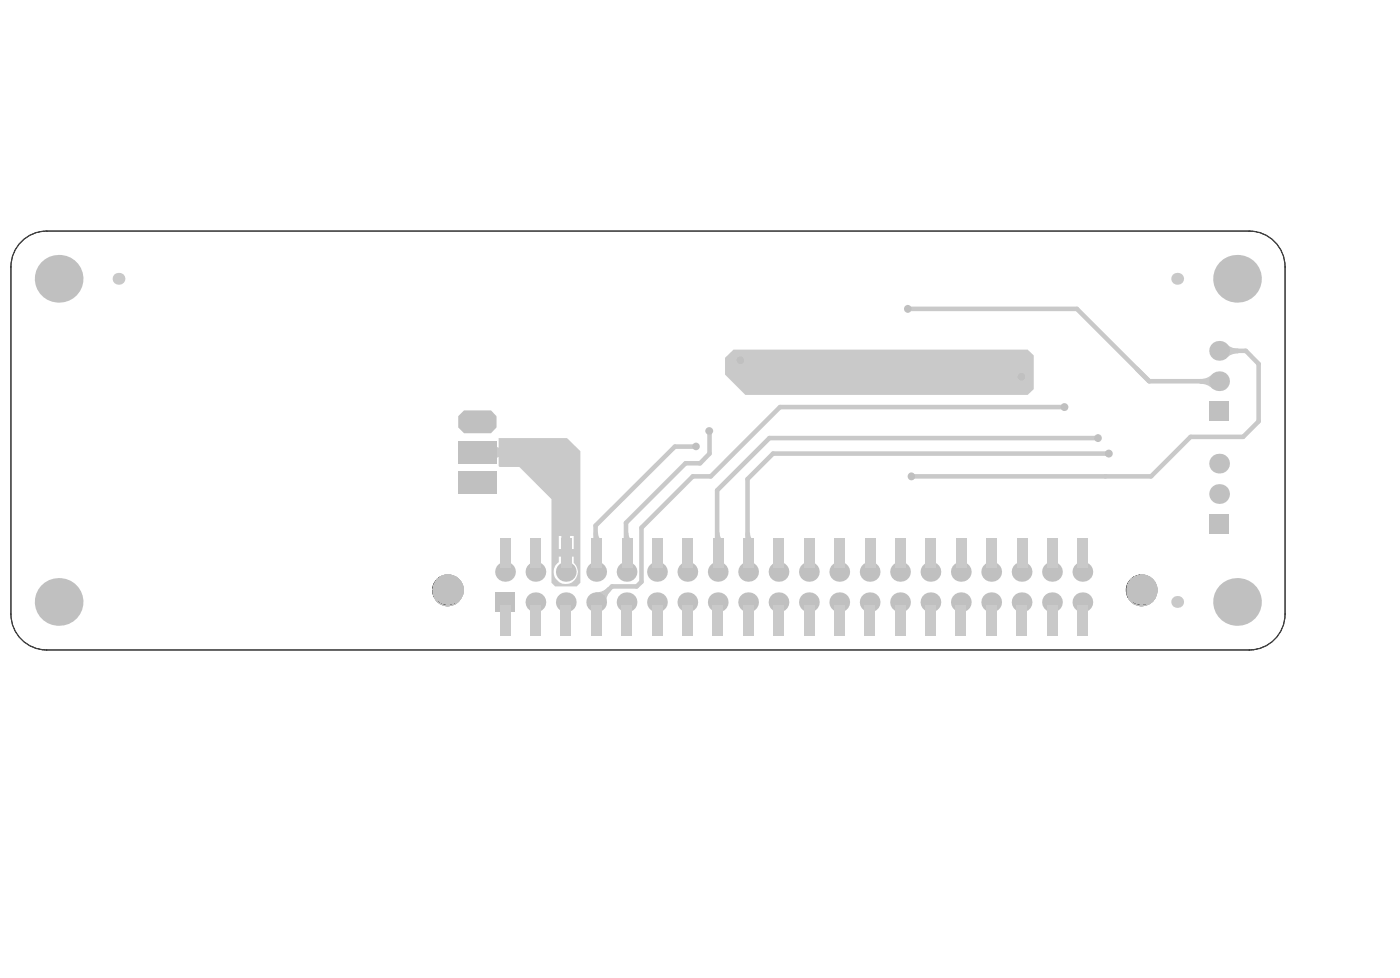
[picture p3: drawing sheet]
<svg xmlns="http://www.w3.org/2000/svg" width="288mm" height="201mm" viewBox="0 0 288 201" stroke-linecap="round" stroke-linejoin="round" font-family="sans-serif">
<path d="M89.9 119.1a2.73 2.73 0 0 1 2.3-.8 3.1 3.1 0 0 1 3 2.3 3.1 3.1 0 0 1-1.5 3.5 3 3 0 0 1-3.2 0 3 3 0 0 1-1.4-2.9 2.81 2.81 0 0 1 .8-2.1zM232.6 119.1a3.2 3.2 0 0 1 2.2-.9 3.1 3.1 0 0 1 3.1 3.1 3.1 3.1 0 0 1-3.2 3.3 3.1 3.1 0 0 1-3-3.4l.1-.7 .3-.8z" fill="none" stroke="#c0c0c0" stroke-width=".21"/>
<g fill="none" stroke="#000" stroke-width=".25">
<path d="M4.8 49.3a7.3 7.3 0 0 1 4.8-1.8h247.3a7.4 7.4 0 0 1 7.3 7.4v71.4a7.4 7.4 0 0 1-7.3 7.3h-247.3a7.4 7.4 0 0 1-7.4-7.3v-71.4a7.4 7.4 0 0 1 2.6-5.6z"/>
<circle cx="92" cy="121.3" r="3.1"/>
<circle cx="234.7" cy="121.3" r="3.1"/>
</g>
<g fill="#c8cbc4">
<path d="M149.1 73.6l1.7-1.7h60.5l1.3 1.2v6.9l-1.3 1.2h-58l-4.2-4.2z"/>
<path d="M98.2 92.3v1.5h4.3v2l.2 .2h4.1l6.6 6.6v17.2l.8 .8h4.4l.7-.8v-27l-2.7-2.7h-14.1v2.2zM114.9 110.2h.8v2.7h-.8zM117.2 110.2h.8v2.7h-.8zM114.9 114.5h3.1v1.3a2.47 2.47 0 0 1 0 3.6 2.47 2.47 0 0 1-3.6-.2 2.47 2.47 0 0 1 .5-3.6z"/>
</g>
<path d="M89.9 119.1a2.73 2.73 0 0 1 2.3-.8 3.1 3.1 0 0 1 3 2.3 3.1 3.1 0 0 1-1.5 3.5 3 3 0 0 1-3.2 0 3 3 0 0 1-1.4-2.9 2.81 2.81 0 0 1 .8-2.1zM232.6 119.1a3.2 3.2 0 0 1 2.2-.9 3.1 3.1 0 0 1 3.1 3.1 3.1 3.1 0 0 1-3.2 3.3 3.1 3.1 0 0 1-3-3.4l.1-.7 .3-.8z" fill="none" stroke="#c0c0c0" stroke-width=".21"/>
<g fill="none" stroke="#c8cbc4" stroke-width=".94">
<path d="M186.8 63.5h34.6l14.9 14.9M233.7 75.8l2.6 2.6M236.3 78.4h14.4M246.9 78.4l1.5 .3 1.2 .8M249.6 77.3l-1.2 .8-1.5 .3M250.7 72.1h5.5l2.6 2.7v11.8l-3.2 3.2h-10.8l-8.1 8.1h-49.3M251.8 71l1.2 .8 1.5 .3M254.5 72.2l-1.5 .3-1.2 .8M143.2 91.8h-4.4l-16.3 16.3v5.6M145.9 88.6v4.7l-1.9 2h-3l-12.3 12.2v6.2M218.9 83.7h-58.5l-14.3 14.2h-3.6l-10.6 10.6v11.1l-1 1h-5.1l-3.2 3.2M225.9 90.1h-67.7l-10.7 10.7v12.9"/>
<path d="M228.1 93.3h-69.1l-5.3 5.2v15.2M122.5 109.7a2.19 2.19 0 0 0 .7 1.5M128.8 109.7a2.19 2.19 0 0 0 .6 1.5M147.5 109.7a2.19 2.19 0 0 0 .7 1.5M153.8 109.7a2.19 2.19 0 0 0 .6 1.5M122.6 122.3l1.4-.3 1.2-.8-.8 1.2-.3 1.4"/>
</g>
<path d="M152.3 74.1l3.4 3.3h54.4M98.2 93h12.3l5.7 5.8v14.9M100.9 91.9l1.2 .8 1.4 .3-1.4 .3-1.2 .8M116.3 110.5l.1 .5 .3 .5" fill="none" stroke="#c8cbc4" stroke-width="1.6"/>
<g fill="#c0c0c0">
<circle cx="210" cy="77.5" r=".78"/>
<circle cx="152.2" cy="74.1" r=".79"/>
<circle cx="143.1" cy="91.8" r=".78"/>
<circle cx="145.8" cy="88.6" r=".8"/>
<circle cx="218.9" cy="83.7" r=".81"/>
<circle cx="225.8" cy="90.1" r=".79"/>
<circle cx="228" cy="93.3" r=".81"/>
<circle cx="187.4" cy="98" r=".79"/>
<circle cx="186.6" cy="63.5" r=".79"/>
<circle cx="203.8" cy="123.8" r="2.03"/>
<circle cx="178.8" cy="123.8" r="2.03"/>
<circle cx="153.8" cy="123.8" r="2.03"/>
<circle cx="128.8" cy="123.8" r="2.03"/>
<circle cx="203.8" cy="117.6" r="2.03"/>
<circle cx="178.8" cy="117.6" r="2.03"/>
<circle cx="153.8" cy="117.6" r="2.03"/>
<circle cx="128.8" cy="117.6" r="2.03"/>
<circle cx="103.8" cy="117.6" r="2.03"/>
<circle cx="222.6" cy="123.8" r="2.03"/>
<circle cx="216.3" cy="123.8" r="2.03"/>
<circle cx="210.1" cy="123.8" r="2.03"/>
<circle cx="197.6" cy="123.8" r="2.03"/>
<circle cx="191.3" cy="123.8" r="2.03"/>
<circle cx="185.1" cy="123.8" r="2.03"/>
<circle cx="166.3" cy="123.8" r="2.03"/>
<circle cx="160.1" cy="123.8" r="2.03"/>
<circle cx="147.6" cy="123.8" r="2.03"/>
<circle cx="141.3" cy="123.8" r="2.03"/>
<circle cx="116.3" cy="123.8" r="2.03"/>
<circle cx="122.6" cy="123.8" r="2.03"/>
<circle cx="110.1" cy="123.8" r="2.03"/>
<circle cx="250.7" cy="101.6" r="2.03"/>
<circle cx="250.7" cy="95.3" r="2.03"/>
<circle cx="250.7" cy="72.1" r="2.03"/>
<circle cx="250.7" cy="78.4" r="2.03"/>
<circle cx="222.6" cy="117.6" r="2.03"/>
<circle cx="216.3" cy="117.6" r="2.03"/>
<circle cx="210.1" cy="117.6" r="2.03"/>
<circle cx="197.6" cy="117.6" r="2.03"/>
<circle cx="191.3" cy="117.6" r="2.03"/>
<circle cx="185.1" cy="117.6" r="2.03"/>
<circle cx="166.3" cy="117.6" r="2.03"/>
<circle cx="160.1" cy="117.6" r="2.03"/>
<circle cx="147.6" cy="117.6" r="2.03"/>
<circle cx="141.3" cy="117.6" r="2.03"/>
<circle cx="116.3" cy="117.6" r="2.03"/>
<circle cx="122.6" cy="117.6" r="2.03"/>
<circle cx="110.1" cy="117.6" r="2.03"/>
<circle cx="172.6" cy="123.8" r="2.03"/>
<circle cx="135.1" cy="123.8" r="2.03"/>
<circle cx="254.4" cy="57.3" r="4.9"/>
<circle cx="172.6" cy="117.6" r="2.03"/>
<circle cx="135.1" cy="117.6" r="2.03"/>
<circle cx="12.1" cy="57.3" r="4.9"/>
<circle cx="254.4" cy="123.8" r="4.9"/>
<circle cx="234.7" cy="121.3" r="3.1"/>
<circle cx="92" cy="121.3" r="3.1"/>
<circle cx="12.1" cy="123.8" r="4.9"/>
</g>
<g fill="#c0c0c0">
<path d="M101.8 121.8h4v4h-4z" fill-rule="evenodd"/>
<path d="M94.2 96.9h7.9v4.7h-7.9z" fill-rule="evenodd"/>
<path d="M248.6 105.8h4.1v4h-4.1z" fill-rule="evenodd"/>
<path d="M95.4 84.4h5.6l1.1 1.2v2.3l-1.1 1.2h-5.6l-1.2-1.2v-2.3z" fill-rule="evenodd"/>
<path d="M94.2 90.6h7.9v4.7h-7.9z" fill-rule="evenodd"/>
<path d="M248.7 82.6h4v4h-4z" fill-rule="evenodd"/>
</g>
<g fill="#c8cbc4">
<path d="M221.5 124.6h2.2v6.2h-2.2z" fill-rule="evenodd"/>
<path d="M221.6 110.6h2.1v6.2h-2.1z" fill-rule="evenodd"/>
<path d="M202.7 124.6h2.2v6.2h-2.2z" fill-rule="evenodd"/>
<path d="M202.8 110.6h2.2v6.2h-2.2z" fill-rule="evenodd"/>
<path d="M196.5 124.6h2.2v6.2h-2.2z" fill-rule="evenodd"/>
<path d="M196.6 110.6h2.2v6.2h-2.2z" fill-rule="evenodd"/>
<path d="M177.8 124.6h2.1v6.2h-2.1z" fill-rule="evenodd"/>
<path d="M177.8 110.6h2.2v6.2h-2.2z" fill-rule="evenodd"/>
<path d="M171.5 124.6h2.2v6.2h-2.2z" fill-rule="evenodd"/>
<path d="M171.6 110.6h2.2v6.2h-2.2z" fill-rule="evenodd"/>
<path d="M152.8 124.6h2.2v6.2h-2.2z" fill-rule="evenodd"/>
<path d="M152.8 110.6h2.2v6.2h-2.2z" fill-rule="evenodd"/>
<path d="M146.5 124.6h2.2v6.2h-2.2z" fill-rule="evenodd"/>
<path d="M146.6 110.6h2.2v6.2h-2.2z" fill-rule="evenodd"/>
<path d="M127.8 124.6h2.2v6.2h-2.2z" fill-rule="evenodd"/>
<path d="M127.8 110.6h2.2v6.2h-2.2z" fill-rule="evenodd"/>
<path d="M121.5 124.6h2.2v6.2h-2.2z" fill-rule="evenodd"/>
<path d="M121.6 110.6h2.2v6.2h-2.2z" fill-rule="evenodd"/>
<path d="M102.8 124.6h2.2v6.2h-2.2z" fill-rule="evenodd"/>
<path d="M102.8 110.6h2.2v6.2h-2.2z" fill-rule="evenodd"/>
<path d="M215.2 124.6h2.2v6.2h-2.2z" fill-rule="evenodd"/>
<path d="M215.3 110.6h2.2v6.2h-2.2z" fill-rule="evenodd"/>
<path d="M209 124.6h2.2v6.2h-2.2z" fill-rule="evenodd"/>
<path d="M209.1 110.6h2.1v6.2h-2.1z" fill-rule="evenodd"/>
<path d="M190.3 124.6h2.1v6.2h-2.1z" fill-rule="evenodd"/>
<path d="M184 124.6h2.2v6.2h-2.2z" fill-rule="evenodd"/>
<path d="M190.3 110.6h2.2v6.2h-2.2z" fill-rule="evenodd"/>
<path d="M184.1 110.6h2.2v6.2h-2.2z" fill-rule="evenodd"/>
<path d="M165.3 124.6h2.1v6.2h-2.1z" fill-rule="evenodd"/>
<path d="M159 124.6h2.2v6.2h-2.2z" fill-rule="evenodd"/>
<path d="M165.3 110.6h2.2v6.2h-2.2z" fill-rule="evenodd"/>
<path d="M159.1 110.6h2.2v6.2h-2.2z" fill-rule="evenodd"/>
<path d="M140.3 124.6h2.2v6.2h-2.2z" fill-rule="evenodd"/>
<path d="M134 124.6h2.2v6.2h-2.2z" fill-rule="evenodd"/>
<path d="M140.3 110.6h2.2v6.2h-2.2z" fill-rule="evenodd"/>
<path d="M134.1 110.6h2.2v6.2h-2.2z" fill-rule="evenodd"/>
<path d="M115.3 124.6h2.2v6.2h-2.2z" fill-rule="evenodd"/>
<path d="M115.3 110.6h2.2v6.2h-2.2z" fill-rule="evenodd"/>
<path d="M109 124.6h2.2v6.2h-2.2z" fill-rule="evenodd"/>
<path d="M109.1 110.6h2.2v6.2h-2.2z" fill-rule="evenodd"/>
</g>
<g fill="#c8cbc4">
<circle cx="24.4" cy="57.3" r="1.22"/>
<circle cx="242" cy="123.8" r="1.22"/>
<circle cx="242" cy="57.3" r="1.22"/>
</g>
</svg>
